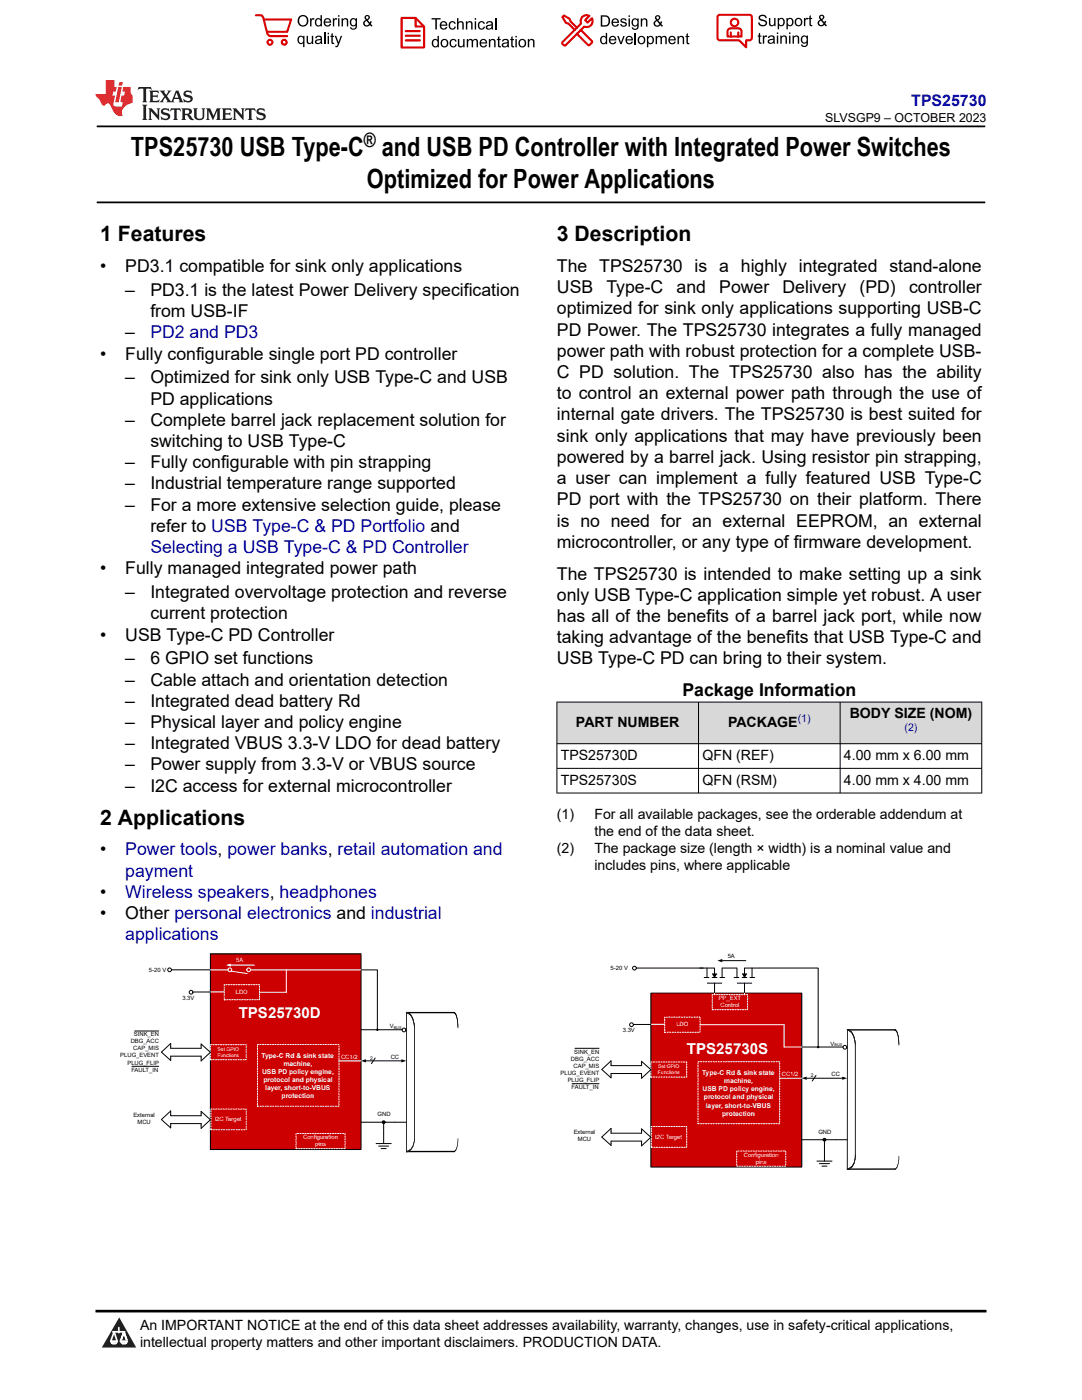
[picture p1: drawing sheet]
<svg xmlns="http://www.w3.org/2000/svg" width="216mm" height="279mm" viewBox="0 0 216 279" stroke-linecap="round" stroke-linejoin="round" font-family="sans-serif">
<defs><g id="words">
<g font-size="5.3">
<text x="26.1" y="31.2">TPS25730 USB Type-C and USB PD Controller with Integrated Power Switches</text>
<text x="73.2" y="37.5">Optimized for Power Applications</text>
</g>
<g font-size="4.2">
<text x="20" y="48.1">1 Features</text>
<text x="111.1" y="48.1">3 Description</text>
<text x="20" y="164.6">2 Applications</text>
</g>
<text font-size="4" x="72.6" y="29.4">®</text>
<g font-size="3.5">
<text x="20" y="54.3">•</text>
<text x="25" y="54.3">PD3.1 compatible for sink only applications</text>
<text x="25" y="59">–</text>
<text x="30" y="59">PD3.1 is the latest Power Delivery specification</text>
<text x="111.1" y="58.5">USB</text>
<text x="111.1" y="54.3">The TPS25730 is a highly integrated stand-alone</text>
<text x="121" y="58.5">Type-C</text>
<text x="135" y="58.5">and</text>
<text x="143.5" y="58.5">Power</text>
<text x="156.1" y="58.5">Delivery</text>
<text x="171.5" y="58.5">(PD)</text>
<text x="181.4" y="58.5">controller</text>
<text x="30" y="63.3">from USB-IF</text>
<text x="111.1" y="62.8">optimized for sink only applications supporting USB-C</text>
<text x="20" y="71.7">•</text>
<text x="25" y="67.5">–</text>
<text x="25" y="71.7">Fully configurable single port PD controller</text>
<text x="111.1" y="71.2">power path with robust protection for a complete USB-</text>
<text x="111.1" y="67">PD Power. The TPS25730 integrates a fully managed</text>
<text x="25" y="76.5">–</text>
<text x="30" y="76.5">Optimized for sink only USB Type-C and USB</text>
<text x="111.1" y="75.5">C PD solution. The TPS25730 also has the ability</text>
<text x="30" y="80.7">PD applications</text>
<text x="111.1" y="79.7">to control an external power path through the use of</text>
<text x="111.1" y="83.9">internal gate drivers. The TPS25730 is best suited for</text>
<text x="25" y="85">–</text>
<text x="30" y="85">Complete barrel jack replacement solution for</text>
<text x="30" y="89.2">switching to USB Type-C</text>
<text x="111.1" y="88.2">sink only applications that may have previously been</text>
<text x="25" y="93.4">–</text>
<text x="30" y="93.4">Fully configurable with pin strapping</text>
<text x="111.1" y="92.4">powered by a barrel jack. Using resistor pin strapping,</text>
<text x="25" y="97.7">–</text>
<text x="25" y="101.9">–</text>
<text x="30" y="97.7">Industrial temperature range supported</text>
<text x="30" y="101.9">For a more extensive selection guide, please</text>
<text x="111.1" y="96.6">a user can implement a fully featured USB Type-C</text>
<text x="111.1" y="100.9">PD port with the TPS25730 on their platform. There</text>
<text x="30" y="106.1">refer to USB Type-C &amp; PD Portfolio and</text>
<text x="111.1" y="105.1">is no need for an external EEPROM, an external</text>
<text x="111.1" y="109.3">microcontroller, or any type of firmware development.</text>
<text x="20" y="114.6">•</text>
<text x="25" y="114.6">Fully managed integrated power path</text>
<text x="25" y="119.4">–</text>
<text x="30" y="119.4">Integrated overvoltage protection and reverse</text>
<text x="111.1" y="119.9">only USB Type-C application simple yet robust. A user</text>
<text x="111.1" y="115.7">The TPS25730 is intended to make setting up a sink</text>
<text x="30" y="123.6">current protection</text>
<text x="111.1" y="124.1">has all of the benefits of a barrel jack port, while now</text>
<text x="20" y="127.8">•</text>
<text x="25" y="127.8">USB Type-C PD Controller</text>
<text x="111.1" y="128.4">taking advantage of the benefits that USB Type-C and</text>
<text x="25" y="132.6">–</text>
<text x="25" y="136.8">–</text>
<text x="30" y="132.6">6 GPIO set functions</text>
<text x="30" y="136.8">Cable attach and orientation detection</text>
<text x="111.1" y="132.6">USB Type-C PD can bring to their system.</text>
<text x="25" y="141.1">–</text>
<text x="30" y="141.1">Integrated dead battery Rd</text>
<text x="136.2" y="139">Package Information</text>
<text x="25" y="145.3">–</text>
<text x="25" y="149.5">–</text>
<text x="30" y="145.3">Physical layer and policy engine</text>
<text x="30" y="149.5">Integrated VBUS 3.3-V LDO for dead battery</text>
<text x="25" y="153.8">–</text>
<text x="30" y="153.8">Power supply from 3.3-V or VBUS source</text>
<text x="25" y="158">–</text>
<text x="30" y="158">I2C access for external microcontroller</text>
<text x="20" y="170.7">•</text>
<text x="20" y="179.2">•</text>
<text x="20" y="183.4">•</text>
<text x="25" y="183.4">Other personal electronics and industrial</text>
</g>
<g font-size="3.5" fill="#00f">
<text x="30" y="67.5">PD2 and PD3</text>
<text x="30" y="110.4">Selecting a USB Type-C &amp; PD Controller</text>
<text x="25" y="170.7">Power tools, power banks, retail automation and</text>
<text x="25" y="174.9">payment</text>
<text x="25" y="179.2">Wireless speakers, headphones</text>
<text x="25" y="187.6">applications</text>
</g>
<text font-size="3.2" fill="#00f" x="181.8" y="21.1">TPS25730</text>
<g font-size="3" fill="#fff">
<text x="47.6" y="203.3">TPS25730D</text>
<text x="137" y="210.3">TPS25730S</text>
</g>
<g font-size="2.8">
<text x="169.5" y="143.4">BODY SIZE (NOM)</text>
<text x="114.9" y="145.1">PART NUMBER</text>
<text x="145.3" y="145.1">PACKAGE</text>
<text x="111.9" y="151.7">TPS25730D</text>
<text x="140.2" y="151.7">QFN (REF)</text>
<text x="168.4" y="151.7">4.00 mm x 6.00 mm</text>
<text x="111.9" y="156.6">TPS25730S</text>
<text x="140.2" y="156.6">QFN (RSM)</text>
<text x="168.4" y="156.6">4.00 mm x 4.00 mm</text>
<text x="111.1" y="163.4">(1)</text>
<text x="118.6" y="163.4">For all available packages, see the orderable addendum at</text>
<text x="118.6" y="166.8">the end of the data sheet.</text>
<text x="111.1" y="170.2">(2)</text>
<text x="118.6" y="170.2">The package size (length × width) is a nominal value and</text>
<text x="118.6" y="173.6">includes pins, where applicable</text>
<text x="27.9" y="265.5">An IMPORTANT NOTICE at the end of this data sheet addresses availability, warranty, changes, use in safety-critical applications,</text>
<text x="27.9" y="268.9">intellectual property matters and other important disclaimers. PRODUCTION DATA.</text>
</g>
<text font-size="2.5" x="164.7" y="24.3">SLVSGP9 – OCTOBER 2023</text>
<g font-size="2.1" fill="#00f">
<text x="159.2" y="144.1">(1)</text>
<text x="180.5" y="145.8">(2)</text>
</g>
<g font-size="1.3" fill="#fff">
<text x="52.2" y="211.1">Type-C Rd &amp; sink state</text>
<text x="52.3" y="214.3">USB PD policy engine,</text>
<text x="52.6" y="215.9">protocol and physical</text>
<text x="56.6" y="212.7">machine,</text>
<text x="140.1" y="214.6">Type-C Rd &amp; sink state</text>
<text x="52.9" y="217.6">layer, short-to-VBUS</text>
<text x="56.2" y="219.2">protection</text>
<text x="140.2" y="217.8">USB PD policy engine,</text>
<text x="140.5" y="219.4">protocol and physical</text>
<text x="140.8" y="221">layer, short-to-VBUS</text>
<text x="144.5" y="216.2">machine,</text>
<text x="144.1" y="222.6">protection</text>
</g>
<g font-size="1.2">
<text x="145.2" y="191.1">5A</text>
<text x="29.7" y="194.1">5-20 V</text>
<text x="121.8" y="193.6">5-20 V</text>
<text x="36.4" y="199.5">3.3V</text>
<text x="26.1" y="208.2">DBG_ACC</text>
<text x="26.6" y="209.6">CAP_MIS</text>
<text x="26.7" y="206.8">SINK_EN</text>
<text x="77.8" y="205.2">V</text>
<text x="124.3" y="206">3.3V</text>
<text x="165.7" y="208.7">V</text>
<text x="24" y="211">PLUG_EVENT</text>
<text x="25.4" y="212.4">PLUG_FLIP</text>
<text x="26.2" y="213.9">FAULT_IN</text>
<text x="78" y="211.3">CC</text>
<text x="111.8" y="214.5">PLUG_EVENT</text>
<text x="113.3" y="215.9">PLUG_FLIP</text>
<text x="113.9" y="211.7">DBG_ACC</text>
<text x="114.5" y="213.1">CAP_MIS</text>
<text x="114.6" y="210.3">SINK_EN</text>
<text x="165.9" y="214.8">CC</text>
<text x="114.1" y="217.3">FAULT_IN</text>
<text x="26.6" y="222.9">External</text>
<text x="27.4" y="224.3">MCU</text>
<text x="75.3" y="222.8">GND</text>
<text x="114.5" y="226.4">External</text>
<text x="115.3" y="227.8">MCU</text>
<text x="163.3" y="226.3">GND</text>
</g>
<g font-size="1.2" fill="#fff">
<text x="47.1" y="192">5A</text>
<text x="47.1" y="198.4">LDO</text>
<text x="143.4" y="199.7">PP_EXT</text>
<text x="143.8" y="201.1">Control</text>
<text x="135" y="204.9">LDO</text>
<text x="68.1" y="211.4">CC1/2</text>
<text x="156" y="214.8">CC1/2</text>
<text x="42.8" y="223.8">I2C Target</text>
<text x="60.5" y="227.4">Configuration</text>
<text x="130.7" y="227.2">I2C Target</text>
<text x="62.9" y="228.8">pins</text>
<text x="148.4" y="230.9">Configuration</text>
<text x="150.8" y="232.3">pins</text>
</g>
<g font-size="1" fill="#fff">
<text x="43.4" y="209.7">Set GPIO</text>
<text x="43.4" y="210.9">Functions</text>
<text x="131.3" y="214.4">Functions</text>
<text x="131.3" y="213.2">Set GPIO</text>
</g>
<g font-size="1">
<text x="73.8" y="211.5">2</text>
<text x="161.8" y="214.9">2</text>
</g>
<g font-size=".8">
<text x="78.6" y="205.4">BUS</text>
<text x="166.5" y="208.8">BUS</text>
</g>
</g></defs>
<path d="M19.3 25.2h177.3M19.3 40.4h177.3" fill="none" stroke="#000" stroke-width=".35"/>
<g fill="#d8d8d8">
<path d="M111.1 140.1h84.8v8.3h-84.8z" fill-rule="evenodd"/>
<path d="M111.2 140.2h28.1v8.2h-28.1z" fill-rule="evenodd"/>
<path d="M139.4 140.2h28.2v8.2h-28.2z" fill-rule="evenodd"/>
<path d="M167.7 140.2h28.1v8.2h-28.1z" fill-rule="evenodd"/>
</g>
<g fill="none" stroke="#000" stroke-width=".2">
<path d="M111.1 140.1h84.9M111.1 148.4h84.9M111.1 153.3h84.9M111.1 158.3h84.9M111.1 140.1v18.2M139.4 140.1v18.2M167.6 140.1v18.2M195.9 140.1v18.2M82.7 204.8a3.6 3.6 0 0 0-1.2-2.6l-.4-.1v27.7M90.6 202.1h-9.5a2.29 2.29 0 0 1 1.5 2.3l.1 22.9a2.24 2.24 0 0 1-1.6 2.5h9.5M90.6 202.1a3.6 3.6 0 0 1 .8 3M90.6 202.1a1.51 1.51 0 0 1 .6 1.3l.2 1.4"/>
<path d="M91.4 227.3l-.1 1.3a1.36 1.36 0 0 1-.7 1.2"/>
</g>
<path d="M81.1 202.1a1.99 1.99 0 0 1 1.5 2l.1 22.9a2.83 2.83 0 0 1-1.2 2.7l-.4 .1z" fill="none" stroke="#211f1f" stroke-width=".2"/>
<path d="M42 190.3h30v39.1h-30z" fill-rule="evenodd" fill="#c00"/>
<g fill="none" stroke="#000" stroke-width=".2">
<path d="M42 190.3h30v39.1h-30zM72 205.5h8.3M73 211.7h7.2M72 224h6.8M75.1 228.2h3M75.6 228.7h2M76.1 229.2h1M76.6 224v4.2"/>
<circle cx="80.6" cy="205.5" r=".38"/>
</g>
<path d="M72 211.7l1-.3v.6zM80.1 211.4l1 .3-1 .3z" fill="#000"/>
<path d="M46.1 192.6h4.6" fill="none" stroke="#fff" stroke-width=".2"/>
<path d="M45.1 192.6l1-.3v.6z" fill="#fff"/>
<g fill="none" stroke="#000" stroke-width=".2">
<path d="M34.2 193.6h7.7M72 193.6h3.3v11.7M74.9 211.2l-.8 1.1M32.2 223.4l1.9-1.7v1h6v-.9l1.9 1.7-1.9 1.7v-1h-6v.9zM78.8 224h2.3"/>
<circle cx="33.8" cy="193.6" r=".38"/>
<circle cx="76.6" cy="224" r=".28"/>
</g>
<path d="M67.6 211.7h4.4" fill="none" stroke="#fff" stroke-width=".2"/>
<path d="M44.7 196.5h7.1v3h-7.1zM51.4 208.4h16.2v12.4h-16.2zM42.1 221.3h7v4.2h-7zM59.1 226.2h9.7v3h-9.7z" fill="none" stroke="#fff" stroke-width=".2" stroke-dasharray=".3 .3"/>
<g fill="#000">
<circle cx="75.3" cy="205.5" r=".24"/>
<circle cx="76.6" cy="224" r=".28"/>
</g>
<path d="M64.7 205h.7v.7h-.7z" fill-rule="evenodd" fill="#c00"/>
<g fill="none" stroke="#fff" stroke-width=".2">
<path d="M42 198h2.6M42 193.6h3.4M46.1 193.8l3.2 .5M50 193.6h22M57.1 193.6v4.4h-5.3"/>
<circle cx="45.9" cy="193.6" r=".38"/>
<circle cx="49.6" cy="193.6" r=".38"/>
</g>
<g fill="none" stroke="#000" stroke-width=".2">
<path d="M38.6 198h3.4M26.3 212.8h5.4M26.9 205.8h4.8M32.2 210l1.9-1.7v.9h6v-.9l1.9 1.7-1.9 1.7v-.9h-6v.8zM169.1 205.5a2.3 2.3 0 0 1 1.5 2.4l.1 22.9a2.24 2.24 0 0 1-1.6 2.5M169.1 205.5h9.5M169.1 205.5a1.51 1.51 0 0 1 1.2 1.3l.4 1.5M169.1 205.5v27.8M178.6 205.5a3.6 3.6 0 0 1 .8 3.1M178.6 205.5a1.51 1.51 0 0 1 .6 1.3l.2 1.5M170.7 230.5a2.87 2.87 0 0 1-1.2 2.7l-.4 .1M178.6 233.3h-9.5"/>
<path d="M179.4 230.8l-.1 1.3a1.36 1.36 0 0 1-.7 1.2"/>
<circle cx="38.1" cy="198" r=".38"/>
</g>
<path d="M42 208.5h7.1v3h-7.1z" fill="none" stroke="#fff" stroke-width=".2" stroke-dasharray=".3 .3"/>
<path d="M169.1 205.5a1.99 1.99 0 0 1 1.5 2.1l.1 22.9a2.84 2.84 0 0 1-1.2 2.7l-.4 .1z" fill="none" stroke="#211f1f" stroke-width=".2"/>
<path d="M129.9 198.2h30.1v34.7h-30.1z" fill-rule="evenodd" fill="#c00"/>
<g fill="none" stroke="#000" stroke-width=".2">
<path d="M127 193.2h15.6v1.3M129.9 198.2h30.1v34.7h-30.1zM140.5 195.1h.9M141.1 196.2h3M141.1 193.2v1.8M142.1 195.1h.9M142.2 194.4h.8l-.4 .6zM142.6 196.2v2M143.7 195.1h.9M144.1 191.7h4.7M146.5 195.1h.9M147.1 195v-1.8h-3v1.9"/>
<path d="M147.1 196.2h3M148.1 195.1h.9M148.2 194.4h.7l-.3 .6zM148.6 194.5l-.1-1.3h14.8v15.6M148.6 196.2v2M149.6 195.1h1M150.1 193.2v1.9M114.2 216.3h5.3M114.7 209.2h4.8M120.1 213.4l1.8-1.7v1h6.1v-.9l1.9 1.7-1.9 1.7v-1h-6.1v.9zM126.5 204.5h3.4M160 209h8.3"/>
<path d="M161 215.2h7.1M162.8 214.6l-.7 1.1M120.1 226.9l1.8-1.7v1h6.1v-.9l1.9 1.7-1.9 1.7v-1h-6.1v.9zM163 231.7h3M163.5 232.2h2M164 232.7h1M164.5 227.5v4.2M169 227.5h-9"/>
<circle cx="126.6" cy="193.2" r=".38"/>
<circle cx="126" cy="204.5" r=".38"/>
<circle cx="168.6" cy="209" r=".38"/>
<circle cx="164.5" cy="227.5" r=".28"/>
</g>
<g fill="#000">
<path d="M142.2 194.4h.8l-.4 .6zM143.2 191.7l.9-.3v.6zM148.2 194.4h.7l-.3 .6zM160 215.2l1-.3v.6zM168.1 214.9l.9 .3-.9 .3z"/>
<circle cx="163.3" cy="209" r=".24"/>
<circle cx="164.5" cy="227.5" r=".28"/>
</g>
<path d="M142.6 198.2v.3M148.6 198.2v.3M129.8 204.4h2.7M139.7 204.5h16.8M155.6 215.2h4.4M156.5 204.5v4.4l3.5 .1" fill="none" stroke="#fff" stroke-width=".2"/>
<path d="M142.1 198.5h7.1v3h-7.1zM129.9 211.9h7.1v3.1h-7.1zM132.6 203h7.1v3h-7.1zM139.3 211.9h16.3v12.4h-16.3zM130 224.8h7v4.2h-7zM147 229.7h9.8v3h-9.8z" fill="none" stroke="#fff" stroke-width=".2" stroke-dasharray=".3 .3"/>
<path d="M0 0h215.9v23.8h-215.9z" fill-rule="evenodd" fill="#fff"/>
<path d="M27.7 17.4l-.2 .6 .5-.3h.6v.1v2.2l-.2 .4h1l-.2-.4v-2.2v-.1h.5l.5 .3-.1-.6zM29.8 18.1l.2 .4v1.5l-.2 .4h1.9l.1-.6a1.08 1.08 0 0 1-1.3 .2v-.7h.6l.4 .2v-.6l-.4 .2h-.6v-.6l.2-.1a1 1 0 0 1 1 .2l-.1-.5zM31.8 18.1l1 1.1-1 1.2h.9l-.2-.2 .4-.7 .5 .7-.2 .2h1.6l-.2-.2 .1-.4h1l.1 .4-.1 .2h.9l-.2-.3-.8-2h-.5l-1 2.2-.8-1.1 .9-1.1h-.8l.2 .2-.5 .7-.3-.7 .1-.2zM35.2 18.5l.4 1h-.8zM36.8 18.2a.65 .65 0 0 0-.2 .7 .65 .65 0 0 0 .6 .5l.7 .2 .1 .2a.79 .79 0 0 1-.7 .4 .79 .79 0 0 1-.7-.5l.1 .7 .2-.1a.93 .93 0 0 0 1.1 .1 .93 .93 0 0 0 .4-1 1.46 1.46 0 0 0-1.2-.6l-.1-.3a1.09 1.09 0 0 1 1.2 .2l-.2-.6-.1 .1-.6-.2zM28.4 20.9l.2 .4v2.3l-.2 .3h1l-.2-.3v-2.3l.2-.4zM29.6 21.6l.2 .4v1.6l-.2 .3h.8l-.3-.3v-1.4l1.7 1.8v-2l.2-.4h-.8l.2 .2 .1 1.1-1.2-1.3zM32.3 21.8a.65 .65 0 0 0-.2 .7 .65 .65 0 0 0 .7 .4l.6 .2 .1 .2a.79 .79 0 0 1-.7 .4 .79 .79 0 0 1-.7-.5l.1 .7 .2-.1a.93 .93 0 0 0 1.1 .1 .93 .93 0 0 0 .4-.9 1.46 1.46 0 0 0-1.2-.6l-.1-.4a1.09 1.09 0 0 1 1.2 .2l-.2-.6-.1 .1-.6-.1zM34.1 21.6l-.1 .7a.63 .63 0 0 1 .7-.4l.1 1.7-.3 .3h1l-.2-.3v-1.7a.66 .66 0 0 1 .8 .4l-.1-.7zM36.2 21.6l.2 .4v1.6l-.2 .3h.9l-.2-.2v-.7h.5l.1 .2a.79 .79 0 0 0 1.2 .6l-1-.9a.61 .61 0 0 0 .6-.6 .61 .61 0 0 0-.5-.6zM36.9 21.9h.2a.47 .47 0 0 1 .5 .1 .47 .47 0 0 1 .1 .5l-.2 .2h-.6zM38.5 21.6l.2 .2a2.27 2.27 0 0 0 .4 2 1.04 1.04 0 0 0 1.7-.7v-1.3l.2-.2h-.8l.2 .4v1.1a.6 .6 0 0 1-.6 .6 .6 .6 0 0 1-.6-.6v-1.1l.3-.4zM41.1 21.6l.2 .4v1.6l-.2 .3h.7l-.2-.3v-1.5l.9 1.9 .8-1.9v1.5l-.2 .3h1l-.3-.3v-1.6l.3-.4h-.8l-.7 1.5-.7-1.5zM44.3 21.6l.2 .4v1.6l-.2 .3h1.9l.1-.5a1.09 1.09 0 0 1-1.3 .1v-.6h.6l.4 .1v-.6l-.4 .2h-.6v-.6l.2-.1a1.01 1.01 0 0 1 1 .3l-.1-.6zM46.4 21.6l.3 .4v1.6l-.3 .3h.8l-.2-.3v-1.4l1.6 1.8v-2l.2-.4h-.7l.2 .2v1.1l-1.2-1.3zM49 21.6l-.1 .7a.63 .63 0 0 1 .8-.4v1.7l-.3 .3h1l-.2-.3v-1.7a.66 .66 0 0 1 .8 .4l-.1-.7zM51.4 21.8a.65 .65 0 0 0-.2 .7 .65 .65 0 0 0 .6 .4l.6 .2 .2 .2a.79 .79 0 0 1-.8 .4 .79 .79 0 0 1-.6-.5l.1 .7 .2-.1a.93 .93 0 0 0 1 .1 .93 .93 0 0 0 .5-.9 1.46 1.46 0 0 0-1.3-.6l-.1-.4a1.09 1.09 0 0 1 1.3 .2l-.2-.6-.2 .1-.5-.1z" fill="#231f20"/>
<path d="M21.1 16v2.8h-2.1l.1 .3 .9 1a.95 .95 0 0 0 .9 .9 .59 .59 0 0 1 .6-.4 .59 .59 0 0 1 .5 .4l.4 .8a1.59 1.59 0 0 0 2.1 1.3 1.61 1.61 0 0 1 1-2.2l1-.4-.1-1.5a1.59 1.59 0 0 1-.4-1.6h-1.4l-.2 .9h.5l-.1 .8h-.5l-.2 1v.2l.4 .1-.2 .9h-.6a.73 .73 0 0 1-1.1-.7l.3-1.5h-.5l.2-.8h.5l.2-.9h-.5v-1.4zM23.6 17.4l-.6 3h.7l.6-3zM23.8 16.4l-.1 .7h.7l.1-.7z" fill="#ed1c24"/>
<g fill="#000">
<path d="M59.4 4.2a1.12 1.12 0 0 1 2.2 0 1.12 1.12 0 0 1-2.2 0zM59.9 3.5a.89 .89 0 0 0-.1 1.1 .89 .89 0 0 0 1.1 .4 .88 .88 0 0 0 .3-1.3 .88 .88 0 0 0-1.3-.2z" fill-rule="evenodd"/>
<path d="M59.5 7.3l.5-.2 .5 .3v-.3h.3v2.3h-.3v-.8a.74 .74 0 0 1-1 0 .74 .74 0 0 1-.1-1zM59.8 7.5a.57 .57 0 0 0-.2 .7 .57 .57 0 0 0 .8 .2 .57 .57 0 0 0 .1-.7 .57 .57 0 0 0-.7-.2z" fill-rule="evenodd"/>
<path d="M61.9 3.6h.2v.3l.2-.2 .3-.1 .2 .1-.1 .3a.36 .36 0 0 0-.5 0 .36 .36 0 0 0 0 .4v.9h-.3z" fill-rule="evenodd"/>
<path d="M61.2 7.1h.3v.9a.41 .41 0 0 0 .4 .6 .41 .41 0 0 0 .3-.6v-.9h.3v1.7h-.2v-.3a.58 .58 0 0 1-.7 .3 .58 .58 0 0 1-.4-.6z" fill-rule="evenodd"/>
<path d="M63 3.8l.5-.2 .5 .2v-.8h.2v2.3h-.2v-.2a.75 .75 0 0 1-1-.1 .75 .75 0 0 1-.1-1zM63.2 4a.57 .57 0 0 0-.1 .7 .57 .57 0 0 0 .8 .2 .57 .57 0 0 0 .1-.7 .57 .57 0 0 0-.8-.2z" fill-rule="evenodd"/>
<path d="M63 7.3a.74 .74 0 0 1 1-.1 .74 .74 0 0 1 .3 .9v.7h-.3v-.2a.57 .57 0 0 1-.8 .2 .57 .57 0 0 1-.2-.8l1-.3a.41 .41 0 0 0-.4-.4 .41 .41 0 0 0-.4 .4l-.3-.1zM63.2 8.2a.35 .35 0 0 0 .2 .5 .35 .35 0 0 0 .5-.3l.1-.4z" fill-rule="evenodd"/>
<path d="M65.4 6.5h.3v.3h-.3zM65.4 7.1h.3v1.7h-.3z" fill-rule="evenodd"/>
<path d="M64.8 3.8a.76 .76 0 0 1 .9-.1 .76 .76 0 0 1 .4 .8h-1.2a.47 .47 0 0 0 .3 .6 .47 .47 0 0 0 .6-.4l.3 .1a.82 .82 0 0 1-1.3 .3 .82 .82 0 0 1 0-1.3zM65 4l-.1 .3h.9l-.3-.4z" fill-rule="evenodd"/>
<path d="M66.4 3.6h.3v.3l.1-.2 .4-.1 .1 .1-.1 .3a.36 .36 0 0 0-.4 0 .36 .36 0 0 0-.1 .4v.9h-.3z" fill-rule="evenodd"/>
<path d="M66.1 6.7l.3-.1v.5h.3v.3h-.3v.9l.1 .2h.2v.3a.41 .41 0 0 1-.4-.1 .41 .41 0 0 1-.2-.4v-.9h-.2v-.3h.2z" fill-rule="evenodd"/>
<path d="M66.8 7.1h.3l.4 1.4 .5-1.4h.3l-.6 1.7a.57 .57 0 0 1-.8 .6v-.3a.37 .37 0 0 0 .5-.3z" fill-rule="evenodd"/>
<path d="M67.5 3h.2v.3h-.2zM67.5 3.6h.2v1.7h-.2z" fill-rule="evenodd"/>
<path d="M68.2 3.6h.2v.3a.58 .58 0 0 1 .7-.3 .58 .58 0 0 1 .4 .7v1h-.3v-1a.4 .4 0 0 0-.4-.5 .4 .4 0 0 0-.4 .6v.9h-.2z" fill-rule="evenodd"/>
<path d="M70 3.8l.5-.2 .5 .2v-.2h.2v1.5a.71 .71 0 0 1-.5 .8 .71 .71 0 0 1-.8-.5h.2a.46 .46 0 0 0 .6 .3 .46 .46 0 0 0 .3-.6 .78 .78 0 0 1-1.1-.2 .78 .78 0 0 1 .1-1.1zM70.2 4a.53 .53 0 0 0-.1 .8 .53 .53 0 0 0 .8 0 .54 .54 0 0 0 0-.7 .54 .54 0 0 0-.7-.1z" fill-rule="evenodd"/>
<path d="M72.9 3.1a.53 .53 0 0 1 .8 .1 .53 .53 0 0 1-.3 .8l.4 .5 .1-.3 .3 .1-.2 .5 .3 .3-.2 .2-.3-.3a.71 .71 0 0 1-1.2 .1 .71 .71 0 0 1 .4-1.1l-.3-.5zM73 3.5a.3 .3 0 0 0 .6 0 .3 .3 0 0 0-.6 0zM72.9 4.3a.45 .45 0 0 0 0 .7 .45 .45 0 0 0 .7-.2l-.5-.6z" fill-rule="evenodd"/>
<path d="M86.1 3.6h1.8v.3h-.7v2h-.3v-2h-.8z" fill-rule="evenodd"/>
<path d="M86.3 8l.5-.2 .5 .2v-.8h.3v2.2h-.3v-.2a.76 .76 0 0 1-1 0 .76 .76 0 0 1-.1-1zM86.6 8.1a.58 .58 0 0 0-.2 .8 .58 .58 0 0 0 .8 .2 .58 .58 0 0 0 .1-.8 .58 .58 0 0 0-.7-.2z" fill-rule="evenodd"/>
<path d="M88.2 7.9a.81 .81 0 0 1 1.1 .2 .81 .81 0 0 1-.2 1.1 .81 .81 0 0 1-1.1-.1l-.1-.8zM88.3 8.1a.57 .57 0 0 0 0 .9 .57 .57 0 0 0 .8 0 .57 .57 0 0 0 0-.8 .57 .57 0 0 0-.8-.1z" fill-rule="evenodd"/>
<path d="M88 4.4a.77 .77 0 0 1 .9-.1 .77 .77 0 0 1 .4 .8h-1.3a.48 .48 0 0 0 .4 .6 .48 .48 0 0 0 .6-.3h.3a.83 .83 0 0 1-1.3 .4 .83 .83 0 0 1 0-1.4zM88.2 4.6l-.2 .3h1l-.3-.4z" fill-rule="evenodd"/>
<path d="M89.7 4.4a.7 .7 0 0 1 1.2 .3l-.2 .1a.45 .45 0 0 0-.6-.3 .45 .45 0 0 0-.3 .6 .45 .45 0 0 0 .3 .6 .45 .45 0 0 0 .6-.4h.3a.76 .76 0 0 1-1.1 .6 .76 .76 0 0 1-.3-1.1z" fill-rule="evenodd"/>
<path d="M89.9 8a.7 .7 0 0 1 1.2 .3h-.3a.45 .45 0 0 0-.5-.3 .45 .45 0 0 0-.3 .6 .45 .45 0 0 0 .3 .6 .45 .45 0 0 0 .6-.4l.2 .1a.76 .76 0 0 1-1 .5 .76 .76 0 0 1-.4-1.1z" fill-rule="evenodd"/>
<path d="M91.2 3.6h.3v.8a.59 .59 0 0 1 .7-.2 .59 .59 0 0 1 .3 .7v1h-.2v-1a.4 .4 0 0 0-.5-.4 .4 .4 0 0 0-.3 .5v.9h-.3z" fill-rule="evenodd"/>
<path d="M91.4 7.8h.2v.9a.41 .41 0 0 0 .5 .5 .41 .41 0 0 0 .3-.5v-.9h.3v1.6h-.3v-.2a.58 .58 0 0 1-.7 .3 .58 .58 0 0 1-.3-.7z" fill-rule="evenodd"/>
<path d="M93 4.2h.2v.3a.59 .59 0 0 1 .7-.3 .59 .59 0 0 1 .4 .7v1h-.3v-1a.41 .41 0 0 0-.4-.5 .41 .41 0 0 0-.4 .6v.9h-.2z" fill-rule="evenodd"/>
<path d="M93.1 7.8h.3v.2a.56 .56 0 0 1 1 0 .54 .54 0 0 1 .6-.2 .54 .54 0 0 1 .4 .5v1.1h-.3v-1a.34 .34 0 0 0-.3-.4 .34 .34 0 0 0-.4 .3v1.1h-.3v-1a.38 .38 0 0 0-.5-.4 .38 .38 0 0 0-.2 .6v.8h-.3z" fill-rule="evenodd"/>
<path d="M94.7 3.6h.3v.3h-.3zM94.7 4.2h.3v1.7h-.3z" fill-rule="evenodd"/>
<path d="M95.5 4.4a.7 .7 0 0 1 1.3 .3l-.3 .1a.45 .45 0 0 0-.6-.3 .45 .45 0 0 0-.3 .6 .45 .45 0 0 0 .3 .6 .45 .45 0 0 0 .6-.4h.3a.76 .76 0 0 1-1.1 .6 .76 .76 0 0 1-.3-1.1z" fill-rule="evenodd"/>
<path d="M95.9 8a.77 .77 0 0 1 .9-.2 .77 .77 0 0 1 .4 .9h-1.2a.48 .48 0 0 0 .3 .5 .48 .48 0 0 0 .6-.3h.3a.83 .83 0 0 1-1.3 .4 .83 .83 0 0 1 0-1.3zM96.1 8.1l-.1 .4h.9l-.2-.5z" fill-rule="evenodd"/>
<path d="M97.5 7.8h.3v.2a.59 .59 0 0 1 .7-.2 .59 .59 0 0 1 .4 .6v1h-.3v-1a.41 .41 0 0 0-.5-.4 .41 .41 0 0 0-.3 .5v.9h-.3z" fill-rule="evenodd"/>
<path d="M97.1 4.4a.74 .74 0 0 1 1-.1 .74 .74 0 0 1 .3 .9v.7h-.3v-.2a.59 .59 0 0 1-.8 .2 .59 .59 0 0 1-.3-.8l1.1-.3a.42 .42 0 0 0-.4-.4 .42 .42 0 0 0-.5 .4l-.2-.1zM97.3 5.3a.36 .36 0 0 0 .2 .5 .36 .36 0 0 0 .5-.2l.1-.5z" fill-rule="evenodd"/>
<path d="M99.4 7.4l.2-.2v.6h.3v.2h-.3v1l.1 .2h.2l.1 .2a.41 .41 0 0 1-.5 0 .41 .41 0 0 1-.1-.4v-1h-.2v-.2h.2z" fill-rule="evenodd"/>
<path d="M100.3 8a.74 .74 0 0 1 .9-.2 .74 .74 0 0 1 .3 .9l.1 .7h-.3v-.2a.59 .59 0 0 1-.8 .3 .59 .59 0 0 1-.3-.8l1-.3a.42 .42 0 0 0-.3-.4 .42 .42 0 0 0-.5 .3h-.3zM100.5 8.8a.36 .36 0 0 0 .1 .5 .36 .36 0 0 0 .5-.2l.2-.5z" fill-rule="evenodd"/>
<path d="M102 7.4l.3-.2v.6h.3v.2h-.3v1l.1 .2h.2v.2a.41 .41 0 0 1-.5 0 .41 .41 0 0 1-.1-.4v-1h-.2v-.2h.2z" fill-rule="evenodd"/>
<path d="M102.8 7.2h.3v.3h-.3zM102.8 7.8h.3v1.6h-.3z" fill-rule="evenodd"/>
<path d="M103.7 7.9a.81 .81 0 0 1 1.1 .2 .81 .81 0 0 1-.1 1.1 .81 .81 0 0 1-1.2-.1v-.8zM103.9 8.1a.57 .57 0 0 0-.1 .9 .57 .57 0 0 0 .8 0 .57 .57 0 0 0 0-.8 .57 .57 0 0 0-.7-.1z" fill-rule="evenodd"/>
<path d="M105.3 7.8h.3v.2a.59 .59 0 0 1 .7-.2 .59 .59 0 0 1 .4 .6v1h-.3v-1a.41 .41 0 0 0-.5-.4 .41 .41 0 0 0-.3 .5v.9h-.3z" fill-rule="evenodd"/>
<path d="M119.9 3.1h.7a1.12 1.12 0 0 1 1.1 1.1 1.12 1.12 0 0 1-1 1.1h-.8zM120.2 3.3v1.7h.4a.86 .86 0 0 0 .8-.8 .86 .86 0 0 0-.8-.9z" fill-rule="evenodd"/>
<path d="M119.9 7.4l.5-.3 .5 .3v-.8h.2v2.2h-.2v-.2a.75 .75 0 0 1-1 0 .75 .75 0 0 1-.1-1zM120.1 7.5a.57 .57 0 0 0-.1 .8 .57 .57 0 0 0 .8 .2 .57 .57 0 0 0 .1-.8 .57 .57 0 0 0-.8-.2z" fill-rule="evenodd"/>
<path d="M121.7 7.4a.76 .76 0 0 1 .9-.2 .76 .76 0 0 1 .4 .9h-1.2a.47 .47 0 0 0 .3 .5 .47 .47 0 0 0 .6-.3h.3a.82 .82 0 0 1-1.3 .4 .82 .82 0 0 1 0-1.3zM121.9 7.5l-.1 .3h.9l-.3-.4z" fill-rule="evenodd"/>
<path d="M122.2 3.9a.76 .76 0 0 1 .9-.2 .76 .76 0 0 1 .4 .9h-1.2a.47 .47 0 0 0 .4 .5 .47 .47 0 0 0 .5-.3h.3a.82 .82 0 0 1-1.3 .4 .82 .82 0 0 1 0-1.3zM122.5 4l-.2 .3h.9l-.2-.4z" fill-rule="evenodd"/>
<path d="M123.9 3.8a.71 .71 0 0 1 1.1 .3h-.2a.32 .32 0 0 0-.4-.3 .32 .32 0 0 0-.3 .4h.1a.75 .75 0 0 1 .9 .8 .72 .72 0 0 1-.7 .3 .72 .72 0 0 1-.7-.5h.3a.36 .36 0 0 0 .4 .4 .36 .36 0 0 0 .3-.5 .8 .8 0 0 1-.9-.7z" fill-rule="evenodd"/>
<path d="M123.2 7.2h.3l.4 1.3 .5-1.3h.3l-.7 1.6h-.2z" fill-rule="evenodd"/>
<path d="M125.4 3.1h.3v.3h-.3zM125.4 3.7h.3v1.6h-.3z" fill-rule="evenodd"/>
<path d="M125 7.4a.76 .76 0 0 1 .9-.2 .76 .76 0 0 1 .4 .9h-1.2a.47 .47 0 0 0 .3 .5 .47 .47 0 0 0 .6-.3h.3a.82 .82 0 0 1-1.3 .4 .82 .82 0 0 1 0-1.3zM125.2 7.5l-.1 .3h.9l-.2-.4z" fill-rule="evenodd"/>
<path d="M126.2 3.9l.5-.3 .5 .3v-.2h.2v1.4a.71 .71 0 0 1-.5 .8 .71 .71 0 0 1-.8-.5l.2 .1a.46 .46 0 0 0 .6 .2 .46 .46 0 0 0 .3-.6 .78 .78 0 0 1-1.1-.1 .78 .78 0 0 1 .1-1.1zM126.4 4a.53 .53 0 0 0-.1 .8 .53 .53 0 0 0 .8 0 .54 .54 0 0 0 0-.7 .54 .54 0 0 0-.7-.1z" fill-rule="evenodd"/>
<path d="M127.5 7.3a.8 .8 0 0 1 1.1 .2 .8 .8 0 0 1-.1 1.1 .8 .8 0 0 1-1.2-.1v-.8zM127.7 7.5a.56 .56 0 0 0-.1 .9 .56 .56 0 0 0 .8-.1 .56 .56 0 0 0 0-.7 .56 .56 0 0 0-.7-.1z" fill-rule="evenodd"/>
<path d="M127.9 3.7h.2v.2a.58 .58 0 0 1 .7-.2 .58 .58 0 0 1 .4 .6v1h-.3v-1a.4 .4 0 0 0-.4-.4 .4 .4 0 0 0-.4 .5v.9h-.2z" fill-rule="evenodd"/>
<path d="M129.1 7.2h.2v.2a.72 .72 0 0 1 1-.1 .72 .72 0 0 1 .2 1 .64 .64 0 0 1-.5 .5 .64 .64 0 0 1-.6-.2v.8h-.3zM129.5 7.5a.56 .56 0 0 0-.2 .8 .56 .56 0 0 0 .8 .2 .56 .56 0 0 0 .1-.8 .56 .56 0 0 0-.7-.2z" fill-rule="evenodd"/>
<path d="M130.8 7.2h.3v.2a.55 .55 0 0 1 .9 0 .53 .53 0 0 1 .6-.3 .53 .53 0 0 1 .4 .6v1.1h-.2v-1a.34 .34 0 0 0-.3-.4 .34 .34 0 0 0-.4 .3v1.1h-.3v-1a.37 .37 0 0 0-.5-.4 .37 .37 0 0 0-.2 .6v.8h-.3z" fill-rule="evenodd"/>
<path d="M130.8 3.2a.53 .53 0 0 1 .9 .1 .53 .53 0 0 1-.4 .8l.4 .5 .2-.4 .2 .1-.2 .5 .4 .3-.2 .3-.3-.4a.71 .71 0 0 1-1.2 .1 .71 .71 0 0 1 .3-1.1l-.2-.5zM130.9 3.6a.3 .3 0 0 0 .6 0 .3 .3 0 0 0-.6 0zM130.9 4.3a.45 .45 0 0 0 0 .7 .45 .45 0 0 0 .7-.2l-.5-.6z" fill-rule="evenodd"/>
<path d="M133.6 7.4a.76 .76 0 0 1 .9-.2 .76 .76 0 0 1 .3 .9h-1.2a.47 .47 0 0 0 .4 .5 .47 .47 0 0 0 .6-.3h.2a.82 .82 0 0 1-1.2 .4 .82 .82 0 0 1 0-1.3zM133.8 7.5l-.2 .3h1l-.3-.4z" fill-rule="evenodd"/>
<path d="M135.2 7.2h.2v.2a.58 .58 0 0 1 .7-.2 .58 .58 0 0 1 .4 .6v1h-.3v-1a.4 .4 0 0 0-.4-.4 .4 .4 0 0 0-.3 .5v.9h-.3z" fill-rule="evenodd"/>
<path d="M137 6.8l.3-.2v.6h.2v.2h-.2v1v.2h.2l.1 .2a.41 .41 0 0 1-.5 0 .41 .41 0 0 1-.1-.5v-.9h-.2v-.2h.2z" fill-rule="evenodd"/>
<path d="M151.6 3.1a.88 .88 0 0 1 1.4 .5h-.3a.49 .49 0 0 0-.5-.5 .49 .49 0 0 0-.5 .6l.1 .1a1.06 1.06 0 0 1 1.2 1 .95 .95 0 0 1-.9 .4 .95 .95 0 0 1-.8-.7h.3a.58 .58 0 0 0 .6 .5 .58 .58 0 0 0 .5-.6l-.2-.1a.95 .95 0 0 1-1.1-.9z" fill-rule="evenodd"/>
<path d="M151.4 6.7l.3-.2v.6h.2v.2h-.2v1v.2h.2l.1 .2a.41 .41 0 0 1-.5 0 .41 .41 0 0 1-.1-.5v-.9h-.2v-.2h.2z" fill-rule="evenodd"/>
<path d="M152.2 7.1h.3v.2l.1-.2h.4h.1l-.1 .3a.36 .36 0 0 0-.4 0 .36 .36 0 0 0-.1 .5v.8h-.3z" fill-rule="evenodd"/>
<path d="M153.3 7.3a.74 .74 0 0 1 1-.2 .74 .74 0 0 1 .3 .9l.1 .7h-.3l-.1-.2a.57 .57 0 0 1-.8 .3 .57 .57 0 0 1-.1-.9l.9-.2a.41 .41 0 0 0-.4-.4 .41 .41 0 0 0-.4 .3h-.3zM153.5 8.1a.35 .35 0 0 0 .2 .5 .35 .35 0 0 0 .5-.2l.1-.5z" fill-rule="evenodd"/>
<path d="M153.4 3.6h.3v.9a.41 .41 0 0 0 .4 .5 .41 .41 0 0 0 .4-.5v-.9h.2v1.6h-.2v-.2a.58 .58 0 0 1-.7 .2 .58 .58 0 0 1-.4-.6z" fill-rule="evenodd"/>
<path d="M155 6.5h.3v.3h-.3zM155 7.1h.3v1.6h-.3z" fill-rule="evenodd"/>
<path d="M155.2 3.6h.2v.2a.72 .72 0 0 1 1-.1 .72 .72 0 0 1 .2 1 .64 .64 0 0 1-.5 .5 .64 .64 0 0 1-.6-.2v.8h-.3zM155.6 3.9a.56 .56 0 0 0-.2 .8 .56 .56 0 0 0 .8 .2 .56 .56 0 0 0 .1-.8 .56 .56 0 0 0-.7-.2z" fill-rule="evenodd"/>
<path d="M155.7 7.1h.3v.2a.58 .58 0 0 1 .7-.2 .58 .58 0 0 1 .3 .6v1h-.3v-1a.4 .4 0 0 0-.4-.4 .4 .4 0 0 0-.3 .5v.9h-.3z" fill-rule="evenodd"/>
<path d="M156.9 3.6h.3v.2a.72 .72 0 0 1 .9-.1 .72 .72 0 0 1 .2 1 .64 .64 0 0 1-.4 .5 .64 .64 0 0 1-.7-.2v.8h-.3zM157.3 3.9a.56 .56 0 0 0-.1 .8 .56 .56 0 0 0 .7 .2 .56 .56 0 0 0 .2-.8 .56 .56 0 0 0-.8-.2z" fill-rule="evenodd"/>
<path d="M157.4 6.5h.3v.3h-.3zM157.4 7.1h.3v1.6h-.3z" fill-rule="evenodd"/>
<path d="M158.1 7.1h.3v.2a.58 .58 0 0 1 .7-.2 .58 .58 0 0 1 .4 .6v1h-.3v-1a.4 .4 0 0 0-.5-.4 .4 .4 0 0 0-.3 .5v.9h-.3z" fill-rule="evenodd"/>
<path d="M158.8 3.7a.8 .8 0 0 1 1.1 .2 .8 .8 0 0 1-.1 1.1 .8 .8 0 0 1-1.1-.1l-.1-.8zM159 3.9a.56 .56 0 0 0-.1 .9 .56 .56 0 0 0 .9 0 .56 .56 0 0 0-.1-.8 .56 .56 0 0 0-.7-.1z" fill-rule="evenodd"/>
<path d="M160 7.3l.5-.2 .5 .2v-.2h.2v1.4a.71 .71 0 0 1-.5 .9 .71 .71 0 0 1-.9-.5h.3a.46 .46 0 0 0 .6 .2 .46 .46 0 0 0 .2-.6 .78 .78 0 0 1-1-.1 .78 .78 0 0 1 .1-1.1zM160.2 7.4a.53 .53 0 0 0-.1 .8 .53 .53 0 0 0 .8 0 .54 .54 0 0 0 0-.7 .54 .54 0 0 0-.7-.1z" fill-rule="evenodd"/>
<path d="M160.4 3.6h.3v.2l.1-.2h.4h.1l-.1 .3a.36 .36 0 0 0-.4 0 .36 .36 0 0 0-.1 .5v.8h-.3z" fill-rule="evenodd"/>
<path d="M161.5 3.2l.3-.2v.6h.3v.2h-.3v1v.2h.3v.2a.41 .41 0 0 1-.5 0 .41 .41 0 0 1-.1-.5v-.9h-.2v-.2h.2z" fill-rule="evenodd"/>
<path d="M163.6 3.1a.53 .53 0 0 1 .8 .1 .53 .53 0 0 1-.3 .8l.4 .5 .1-.3h.3l-.2 .5 .3 .3-.2 .3-.3-.3a.71 .71 0 0 1-1.2 .1 .71 .71 0 0 1 .4-1.2l-.3-.5zM163.7 3.5a.3 .3 0 0 0 .5 0 .3 .3 0 0 0-.5 0zM163.6 4.2a.45 .45 0 0 0 0 .8 .45 .45 0 0 0 .7-.3l-.5-.6z" fill-rule="evenodd"/>
</g>
<path d="M64.8 6.5v2.3M98.9 3.6v2.3M126.8 6.6v2.2" fill="none" stroke="#000" stroke-width=".28"/>
<g fill="none" stroke="#de0000" stroke-width=".42">
<path d="M51.1 3l1 .1a1.4 1.4 0 0 1 .6 1.2l.7 2.5a.95 .95 0 0 0 1.1 .4h2.8M52.7 3.9h5.4l-.8 2.4h-4M80.1 3.6h2.8v1.7h1.7v4.2h-4.5zM81 7.1h2.8M81 6.2h2.8M81 8.1h2.8M82.9 3.6l1.7 1.7M115.1 5.5l-1.3-1.2-.1-.5-1.2-.7-.3 .3 .7 1.1 .5 .2 1.3 1.3M115.9 6l2.2 2.2v.3l-.5 .5h-.3l-2.2-2.2zM115.9 6l.7-.7a1.19 1.19 0 0 0 1.3-.3 1.19 1.19 0 0 0 .2-1.4l-.9 .9-.4-.5 .8-.8a1.19 1.19 0 0 0-1.4 .1 1.19 1.19 0 0 0-.2 1.4l-3.8 3.7v.3l.3 .3h.3l2.3-2.2M143.2 3.2l.4-.2h6l.4 .2v4.4l-.2 .4-.9 .1v1.3l-1.4-1.3h-3.9l-.4-.3zM145.4 5.8l.4-.1h1.6a.61 .61 0 0 1 .6 .6v1h-2.8v-1z"/>
<path d="M145.8 6.5v.8M147.3 6.5v.8"/>
<circle cx="53.9" cy="8.4" r=".49"/>
<circle cx="56.7" cy="8.4" r=".49"/>
<circle cx="146.6" cy="4.5" r=".75"/>
</g>
<path d="M0 261.4h215.9v18h-215.9z" fill-rule="evenodd" fill="#fff"/>
<path d="M23.8 262.9l3.4 6h-6.9z" fill="#231f20"/>
<path d="M22.1 267.7h1.3l-.4 .5h-.3a.55 .55 0 0 1-.6-.5z" fill-rule="evenodd" fill="#fff"/>
<path d="M22.1 267.7h1.3l-.4 .5h-.3a.55 .55 0 0 1-.6-.5z" fill="none" stroke="#231f20" stroke-width=".34"/>
<path d="M22.1 267.7h1.3l-.4 .5h-.5zM22.6 265.8h.1M22.6 265.8h2.3zM23.7 265.9h.1M23.7 264.9v1zM24 267.7h.1" fill="none" stroke="#fff" stroke-width=".34"/>
<path d="M24.7 265.8l-.7 1.9z" fill="#fff"/>
<path d="M24.7 265.8l-.7 1.9z" fill="none" stroke="#fff" stroke-width=".34"/>
<path d="M24.7 265.8l.7 1.9z" fill="#fff"/>
<path d="M22.8 265.8l-.7 1.9zM22.8 265.8l.6 1.9zM24.7 265.8l.7 1.9zM25.3 267.7h.1" fill="none" stroke="#fff" stroke-width=".34"/>
<path d="M24.1 267.7h1.3a.65 .65 0 0 1-.6 .5 .65 .65 0 0 1-.7-.5z" fill-rule="evenodd" fill="#fff"/>
<path d="M24.1 267.7h1.3a.65 .65 0 0 1-.6 .5 .65 .65 0 0 1-.7-.5z" fill="none" stroke="#231f20" stroke-width=".34"/>
<path d="M24 267.7h.1M24.1 267.7h1.3l-.4 .5h-.5z" fill="none" stroke="#fff" stroke-width=".34"/>
<path d="M19 261.7h177.8" fill="none" stroke="#000" stroke-width=".53"/>
<use href="#words"/>
</svg>
